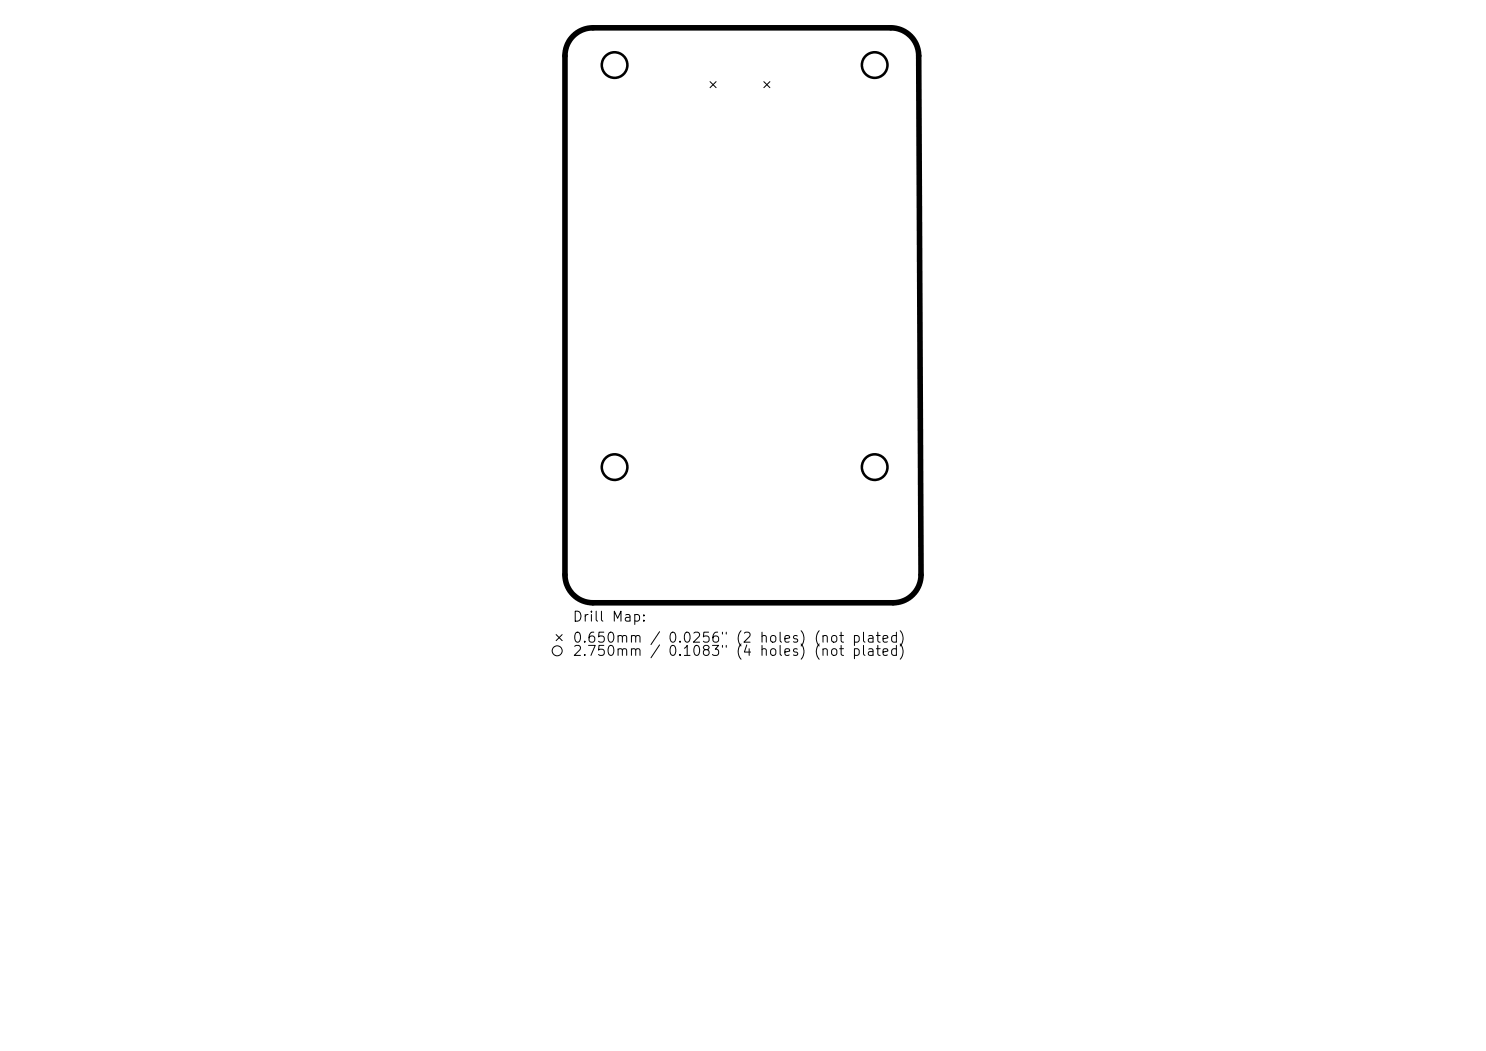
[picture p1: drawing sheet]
<svg xmlns="http://www.w3.org/2000/svg" width="297mm" height="210mm" viewBox="0 0 297 210" stroke-linecap="round" stroke-linejoin="round" font-family="sans-serif">
<defs><g id="words">
<g font-size="2">
<text x="114.3" y="124.7">Drill Map:</text>
<text x="114.3" y="128.9">0.650mm / 0.0256&quot; (2 holes) (not plated)</text>
<text x="114.3" y="131.6">2.750mm / 0.1083&quot; (4 holes) (not plated)</text>
</g>
</g></defs>
<path d="M114.6 7.2a5.6 5.6 0 0 1 3.9-1.6h59.5a5.6 5.6 0 0 1 5.6 5.5l.5 103.8a5.6 5.6 0 0 1-5.6 5.5h-60a5.6 5.6 0 0 1-5.6-5.5v-103.8a5.6 5.6 0 0 1 1.7-3.9z" fill="none" stroke="#000" stroke-width="1.1"/>
<g fill="none" stroke="#000" stroke-width=".2">
<path d="M141.9 16.3l1.2 1.2M143.1 16.3l-1.2 1.2M152.7 16.3l1.2 1.2M153.9 16.3l-1.2 1.2M111.2 126.8l1.2 1.2M112.4 126.8l-1.2 1.2"/>
<circle cx="111.4" cy="130" r="1"/>
</g>
<g fill="none" stroke="#000" stroke-width=".51">
<circle cx="122.8" cy="13" r="2.56"/>
<circle cx="174.8" cy="13" r="2.56"/>
<circle cx="122.8" cy="93.3" r="2.56"/>
<circle cx="174.8" cy="93.3" r="2.56"/>
</g>
<use href="#words"/>
</svg>
